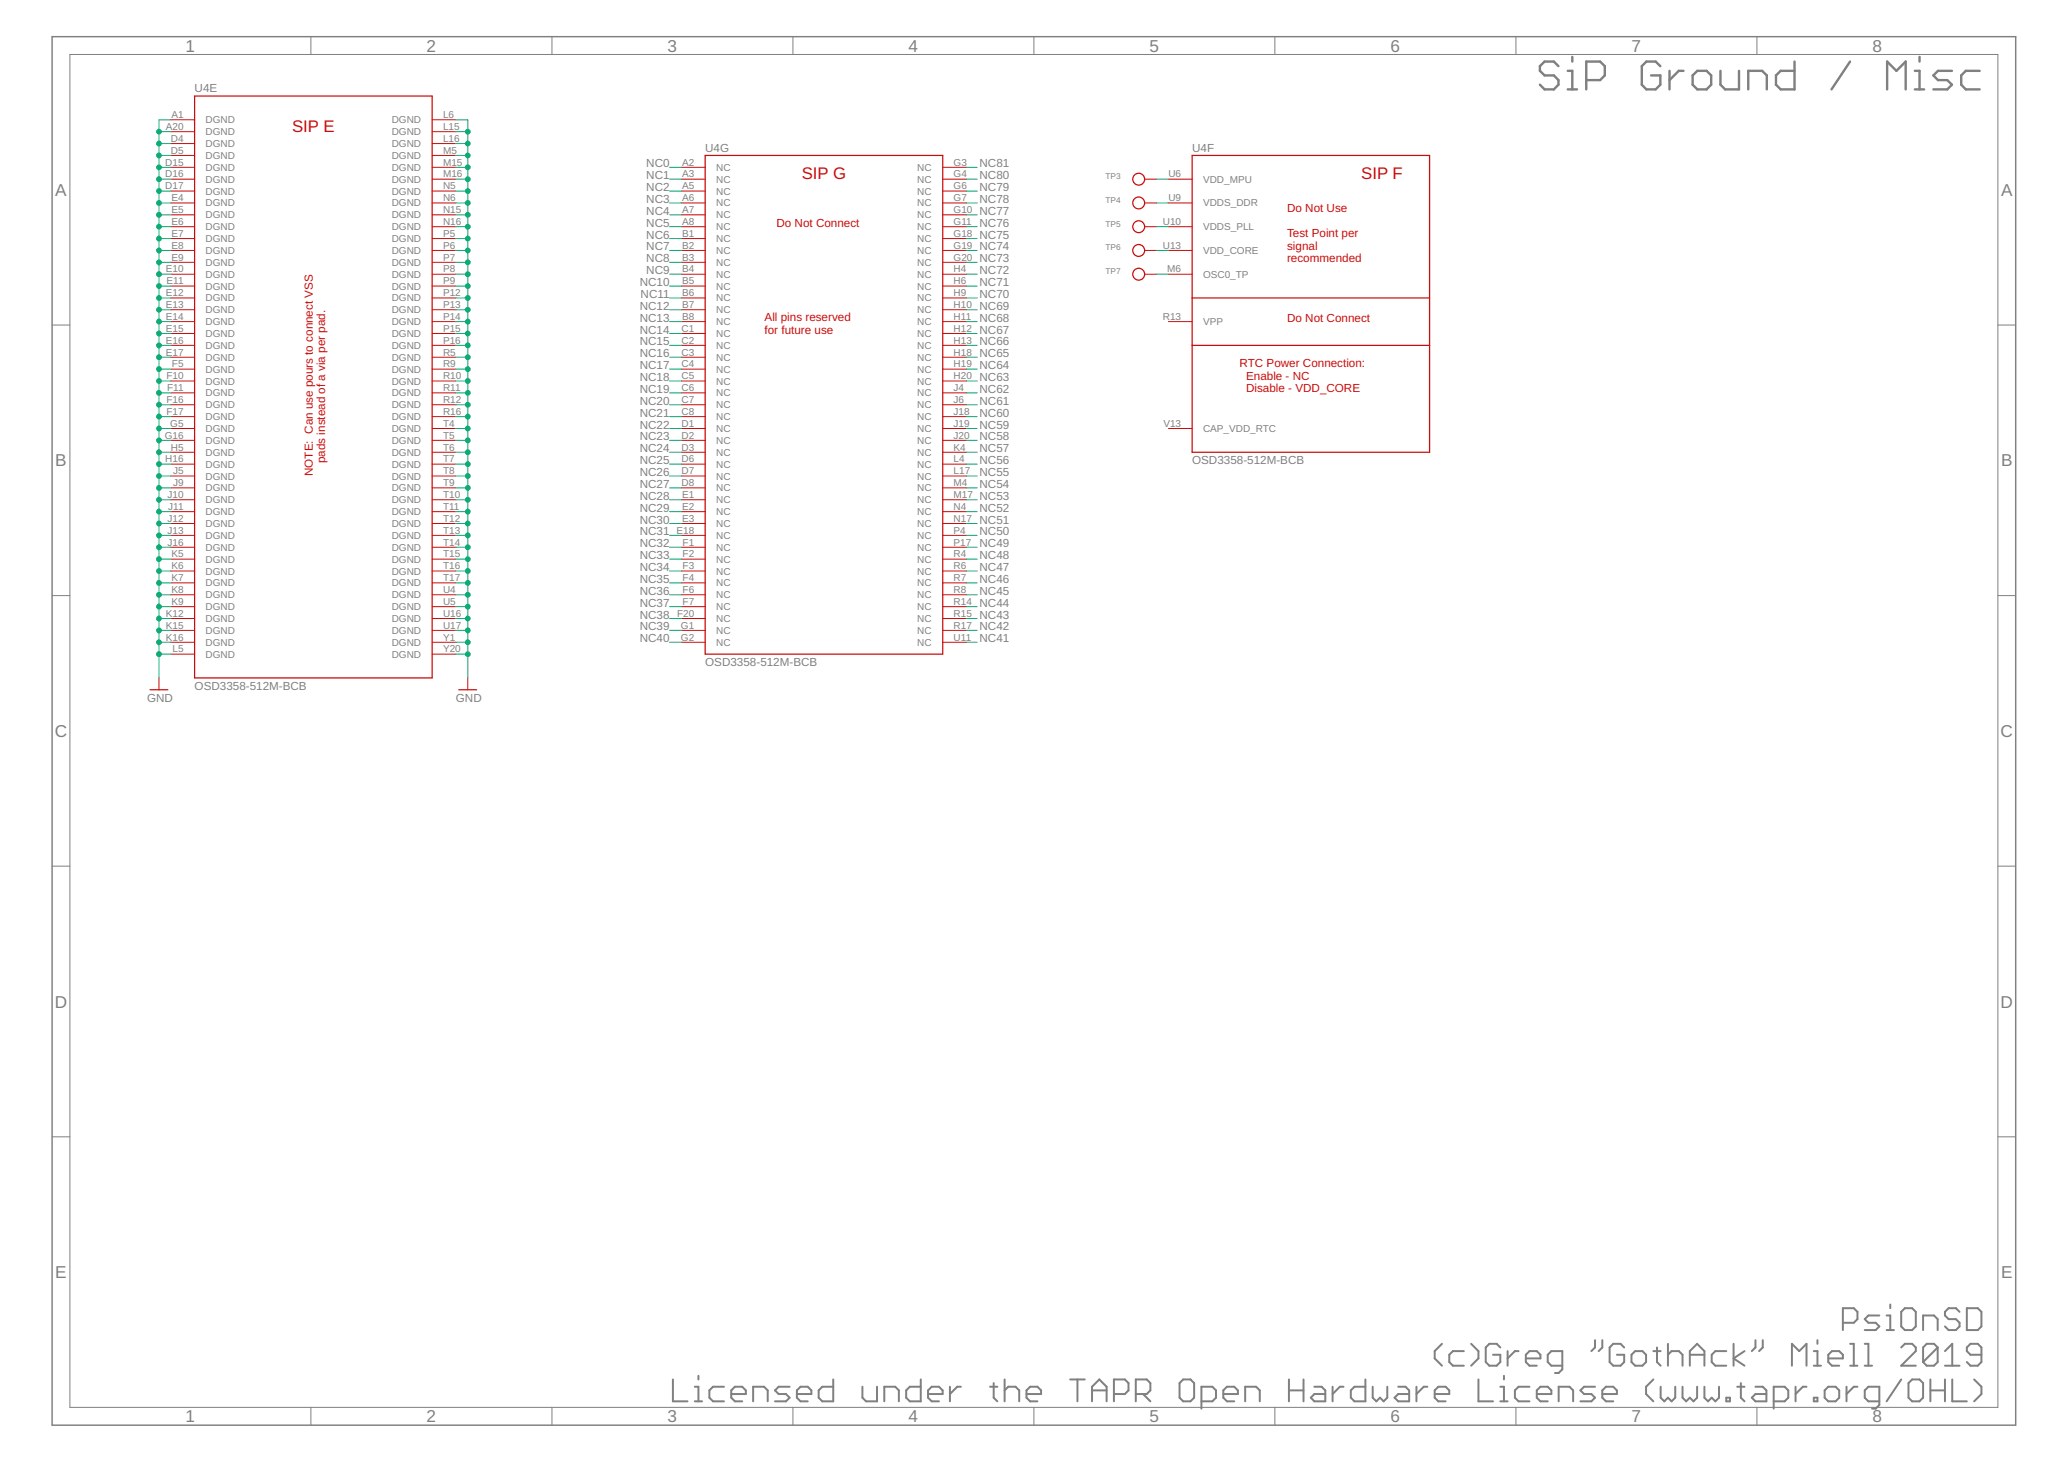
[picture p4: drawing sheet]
<svg xmlns="http://www.w3.org/2000/svg" width="420mm" height="297mm" viewBox="0 0 420 297" stroke-linecap="round" stroke-linejoin="round" font-family="sans-serif">
<defs><g id="words">
<g font-size="3.5" fill="#808080">
<text x="37.7" y="10.5">1</text>
<text x="86.7" y="10.5">2</text>
<text x="135.6" y="10.5">3</text>
<text x="184.6" y="10.5">4</text>
<text x="233.6" y="10.5">5</text>
<text x="282.5" y="10.5">6</text>
<text x="331.5" y="10.5">7</text>
<text x="380.5" y="10.5">8</text>
<text x="11.2" y="39.8">A</text>
<text x="406.6" y="39.8">A</text>
<text x="11.2" y="94.8">B</text>
<text x="406.6" y="94.8">B</text>
<text x="11.1" y="149.7">C</text>
<text x="406.5" y="149.7">C</text>
<text x="11.1" y="204.7">D</text>
<text x="406.5" y="204.7">D</text>
<text x="11.2" y="259.7">E</text>
<text x="406.6" y="259.7">E</text>
<text x="37.7" y="289">1</text>
<text x="86.7" y="289">2</text>
<text x="135.6" y="289">3</text>
<text x="184.6" y="289">4</text>
<text x="233.6" y="289">5</text>
<text x="282.5" y="289">6</text>
<text x="331.5" y="289">7</text>
<text x="380.5" y="289">8</text>
</g>
<g font-size="3.4" fill="#c90d0c">
<text x="59.3" y="26.7">SIP E</text>
<text x="162.9" y="36.4">SIP G</text>
<text x="276.6" y="36.4">SIP F</text>
</g>
<g font-size="2.4" fill="#808080">
<text x="39.5" y="18.8">U4E</text>
<text x="131.3" y="34">NC0</text>
<text x="143.3" y="30.9">U4G</text>
<text x="199" y="34">NC81</text>
<text x="242.2" y="30.9">U4F</text>
<text x="131.3" y="36.4">NC1</text>
<text x="131.3" y="38.8">NC2</text>
<text x="131.3" y="41.2">NC3</text>
<text x="199" y="41.2">NC78</text>
<text x="199" y="38.8">NC79</text>
<text x="199" y="36.4">NC80</text>
<text x="131.3" y="43.6">NC4</text>
<text x="131.3" y="46.1">NC5</text>
<text x="199" y="46.1">NC76</text>
<text x="199" y="43.6">NC77</text>
<text x="131.3" y="48.5">NC6</text>
<text x="131.3" y="50.9">NC7</text>
<text x="131.3" y="53.3">NC8</text>
<text x="199" y="53.3">NC73</text>
<text x="199" y="50.9">NC74</text>
<text x="199" y="48.5">NC75</text>
<text x="130" y="58.1">NC10</text>
<text x="131.3" y="55.7">NC9</text>
<text x="199" y="58.1">NC71</text>
<text x="199" y="55.7">NC72</text>
<text x="130" y="62.9">NC12</text>
<text x="130" y="65.4">NC13</text>
<text x="130.2" y="60.5">NC11</text>
<text x="199" y="65.4">NC68</text>
<text x="199" y="62.9">NC69</text>
<text x="199" y="60.5">NC70</text>
<text x="130" y="67.8">NC14</text>
<text x="130" y="70.2">NC15</text>
<text x="199" y="70.2">NC66</text>
<text x="199" y="67.8">NC67</text>
<text x="130" y="72.6">NC16</text>
<text x="130" y="75">NC17</text>
<text x="130" y="77.4">NC18</text>
<text x="199" y="77.4">NC63</text>
<text x="199" y="75">NC64</text>
<text x="199" y="72.6">NC65</text>
<text x="130" y="79.8">NC19</text>
<text x="130" y="82.2">NC20</text>
<text x="199" y="82.2">NC61</text>
<text x="199" y="79.8">NC62</text>
<text x="130" y="84.7">NC21</text>
<text x="130" y="87.1">NC22</text>
<text x="130" y="89.5">NC23</text>
<text x="199" y="89.5">NC58</text>
<text x="199" y="87.1">NC59</text>
<text x="199" y="84.7">NC60</text>
<text x="130" y="91.9">NC24</text>
<text x="130" y="94.3">NC25</text>
<text x="199" y="94.3">NC56</text>
<text x="199" y="91.9">NC57</text>
<text x="242.2" y="94.3">OSD3358-512M-BCB</text>
<text x="130" y="96.7">NC26</text>
<text x="130" y="99.1">NC27</text>
<text x="130" y="101.5">NC28</text>
<text x="199" y="101.5">NC53</text>
<text x="199" y="99.1">NC54</text>
<text x="199" y="96.7">NC55</text>
<text x="130" y="104">NC29</text>
<text x="130" y="106.4">NC30</text>
<text x="199" y="106.4">NC51</text>
<text x="199" y="104">NC52</text>
<text x="130" y="108.8">NC31</text>
<text x="130" y="111.2">NC32</text>
<text x="130" y="113.6">NC33</text>
<text x="199" y="113.6">NC48</text>
<text x="199" y="111.2">NC49</text>
<text x="199" y="108.8">NC50</text>
<text x="130" y="116">NC34</text>
<text x="130" y="118.4">NC35</text>
<text x="199" y="118.4">NC46</text>
<text x="199" y="116">NC47</text>
<text x="130" y="120.8">NC36</text>
<text x="130" y="123.3">NC37</text>
<text x="130" y="125.7">NC38</text>
<text x="199" y="125.7">NC43</text>
<text x="199" y="123.3">NC44</text>
<text x="199" y="120.8">NC45</text>
<text x="130" y="128.1">NC39</text>
<text x="130" y="130.5">NC40</text>
<text x="199" y="130.5">NC41</text>
<text x="199" y="128.1">NC42</text>
<text x="143.3" y="135.3">OSD3358-512M-BCB</text>
<text x="29.9" y="142.6">GND</text>
<text x="39.5" y="140.1">OSD3358-512M-BCB</text>
<text x="92.6" y="142.6">GND</text>
</g>
<g font-size="2.4" fill="#c90d0c">
<text x="157.8" y="46.1">Do Not Connect</text>
<text x="261.5" y="43.1">Do Not Use</text>
<text x="261.5" y="48.2">Test Point per</text>
<text x="261.5" y="50.7">signal</text>
<text x="261.5" y="53.3">recommended</text>
<text x="155.3" y="65.2">All pins reserved</text>
<text x="261.5" y="65.4">Do Not Connect</text>
<text x="155.3" y="67.8">for future use</text>
<text x="251.9" y="74.6">RTC Power Connection:</text>
<text x="253.2" y="77.2">Enable - NC</text>
<text x="253.2" y="79.7">Disable - VDD_CORE</text>
<text x="66.1" y="94.1" transform="rotate(-90 66.1 94.1)">pads instead of a via per pad.</text>
<text x="63.5" y="96.7" transform="rotate(-90 63.5 96.7)">NOTE: Can use pours to connect VSS</text>
</g>
<g font-size="2" fill="#808080">
<text x="34.8" y="24">A1</text>
<text x="90" y="24">L6</text>
<text x="33.7" y="26.4">A20</text>
<text x="34.7" y="28.8">D4</text>
<text x="41.8" y="25.1">DGND</text>
<text x="41.8" y="27.5">DGND</text>
<text x="41.8" y="29.9">DGND</text>
<text x="79.6" y="25.1">DGND</text>
<text x="79.6" y="27.5">DGND</text>
<text x="79.6" y="29.9">DGND</text>
<text x="90" y="26.4">L15</text>
<text x="90" y="28.8">L16</text>
<text x="33.6" y="33.6">D15</text>
<text x="34.7" y="31.2">D5</text>
<text x="41.8" y="32.3">DGND</text>
<text x="41.8" y="34.7">DGND</text>
<text x="79.6" y="32.3">DGND</text>
<text x="79.6" y="34.7">DGND</text>
<text x="90" y="31.2">M5</text>
<text x="90" y="33.6">M15</text>
<text x="138.6" y="33.6">A2</text>
<text x="145.5" y="34.7">NC</text>
<text x="186.4" y="34.7">NC</text>
<text x="193.8" y="33.6">G3</text>
<text x="33.6" y="36.1">D16</text>
<text x="33.6" y="38.5">D17</text>
<text x="34.8" y="40.9">E4</text>
<text x="41.8" y="37.1">DGND</text>
<text x="41.8" y="39.5">DGND</text>
<text x="41.8" y="41.9">DGND</text>
<text x="79.6" y="37.1">DGND</text>
<text x="79.6" y="39.5">DGND</text>
<text x="79.6" y="41.9">DGND</text>
<text x="90" y="36.1">M16</text>
<text x="90" y="38.5">N5</text>
<text x="90" y="40.9">N6</text>
<text x="138.6" y="36.1">A3</text>
<text x="138.6" y="38.5">A5</text>
<text x="138.6" y="40.9">A6</text>
<text x="145.5" y="37.1">NC</text>
<text x="145.5" y="39.5">NC</text>
<text x="145.5" y="41.9">NC</text>
<text x="186.4" y="37.1">NC</text>
<text x="186.4" y="39.5">NC</text>
<text x="186.4" y="41.9">NC</text>
<text x="193.8" y="36.1">G4</text>
<text x="193.8" y="38.5">G6</text>
<text x="193.8" y="40.9">G7</text>
<text x="237.4" y="40.9">U9</text>
<text x="237.4" y="36.1">U6</text>
<text x="244.4" y="41.9">VDDS_DDR</text>
<text x="244.4" y="37.1">VDD_MPU</text>
<text x="34.8" y="43.3">E5</text>
<text x="34.8" y="45.7">E6</text>
<text x="41.8" y="44.4">DGND</text>
<text x="41.8" y="46.8">DGND</text>
<text x="79.6" y="44.4">DGND</text>
<text x="79.6" y="46.8">DGND</text>
<text x="90" y="43.3">N15</text>
<text x="90" y="45.7">N16</text>
<text x="138.6" y="43.3">A7</text>
<text x="138.6" y="45.7">A8</text>
<text x="145.5" y="44.4">NC</text>
<text x="145.5" y="46.8">NC</text>
<text x="186.4" y="44.4">NC</text>
<text x="186.4" y="46.8">NC</text>
<text x="193.8" y="43.3">G10</text>
<text x="193.8" y="45.7">G11</text>
<text x="236.3" y="45.7">U10</text>
<text x="244.4" y="46.8">VDDS_PLL</text>
<text x="34.8" y="48.1">E7</text>
<text x="34.8" y="50.5">E8</text>
<text x="34.8" y="53">E9</text>
<text x="41.8" y="49.2">DGND</text>
<text x="41.8" y="51.6">DGND</text>
<text x="79.6" y="49.2">DGND</text>
<text x="79.6" y="51.6">DGND</text>
<text x="90" y="48.1">P5</text>
<text x="90" y="50.5">P6</text>
<text x="90" y="53">P7</text>
<text x="138.6" y="48.1">B1</text>
<text x="138.6" y="50.5">B2</text>
<text x="138.6" y="53">B3</text>
<text x="145.5" y="49.2">NC</text>
<text x="145.5" y="51.6">NC</text>
<text x="186.4" y="49.2">NC</text>
<text x="186.4" y="51.6">NC</text>
<text x="193.8" y="48.1">G18</text>
<text x="193.8" y="50.5">G19</text>
<text x="193.8" y="53">G20</text>
<text x="236.3" y="50.5">U13</text>
<text x="244.4" y="51.6">VDD_CORE</text>
<text x="33.7" y="55.4">E10</text>
<text x="33.8" y="57.8">E11</text>
<text x="41.8" y="54">DGND</text>
<text x="41.8" y="56.4">DGND</text>
<text x="41.8" y="58.8">DGND</text>
<text x="79.6" y="54">DGND</text>
<text x="79.6" y="56.4">DGND</text>
<text x="79.6" y="58.8">DGND</text>
<text x="90" y="55.4">P8</text>
<text x="90" y="57.8">P9</text>
<text x="138.6" y="55.4">B4</text>
<text x="138.6" y="57.8">B5</text>
<text x="145.5" y="54">NC</text>
<text x="145.5" y="56.4">NC</text>
<text x="145.5" y="58.8">NC</text>
<text x="186.4" y="54">NC</text>
<text x="186.4" y="56.4">NC</text>
<text x="186.4" y="58.8">NC</text>
<text x="193.8" y="55.4">H4</text>
<text x="193.8" y="57.8">H6</text>
<text x="237.2" y="55.4">M6</text>
<text x="244.4" y="56.4">OSC0_TP</text>
<text x="33.7" y="60.2">E12</text>
<text x="33.7" y="62.6">E13</text>
<text x="33.7" y="65">E14</text>
<text x="41.8" y="61.2">DGND</text>
<text x="41.8" y="63.7">DGND</text>
<text x="79.6" y="61.2">DGND</text>
<text x="79.6" y="63.7">DGND</text>
<text x="90" y="60.2">P12</text>
<text x="90" y="62.6">P13</text>
<text x="90" y="65">P14</text>
<text x="138.6" y="60.2">B6</text>
<text x="138.6" y="62.6">B7</text>
<text x="138.6" y="65">B8</text>
<text x="145.5" y="61.2">NC</text>
<text x="145.5" y="63.7">NC</text>
<text x="186.4" y="61.2">NC</text>
<text x="186.4" y="63.7">NC</text>
<text x="193.8" y="60.2">H9</text>
<text x="193.8" y="62.6">H10</text>
<text x="193.8" y="65">H11</text>
<text x="236.3" y="65">R13</text>
<text x="33.7" y="67.4">E15</text>
<text x="33.7" y="69.8">E16</text>
<text x="41.8" y="66.1">DGND</text>
<text x="41.8" y="68.5">DGND</text>
<text x="41.8" y="70.9">DGND</text>
<text x="79.6" y="66.1">DGND</text>
<text x="79.6" y="68.5">DGND</text>
<text x="79.6" y="70.9">DGND</text>
<text x="90" y="67.4">P15</text>
<text x="90" y="69.8">P16</text>
<text x="138.5" y="67.4">C1</text>
<text x="138.5" y="69.8">C2</text>
<text x="145.5" y="66.1">NC</text>
<text x="145.5" y="68.5">NC</text>
<text x="145.5" y="70.9">NC</text>
<text x="186.4" y="66.1">NC</text>
<text x="186.4" y="68.5">NC</text>
<text x="186.4" y="70.9">NC</text>
<text x="193.8" y="67.4">H12</text>
<text x="193.8" y="69.8">H13</text>
<text x="244.4" y="66.1">VPP</text>
<text x="33.7" y="72.3">E17</text>
<text x="33.8" y="77.1">F10</text>
<text x="34.9" y="74.7">F5</text>
<text x="41.8" y="73.3">DGND</text>
<text x="41.8" y="75.7">DGND</text>
<text x="79.6" y="73.3">DGND</text>
<text x="79.6" y="75.7">DGND</text>
<text x="90" y="72.3">R5</text>
<text x="90" y="74.7">R9</text>
<text x="90" y="77.1">R10</text>
<text x="138.5" y="72.3">C3</text>
<text x="138.5" y="74.7">C4</text>
<text x="138.5" y="77.1">C5</text>
<text x="145.5" y="73.3">NC</text>
<text x="145.5" y="75.7">NC</text>
<text x="186.4" y="73.3">NC</text>
<text x="186.4" y="75.7">NC</text>
<text x="193.8" y="72.3">H18</text>
<text x="193.8" y="74.7">H19</text>
<text x="193.8" y="77.1">H20</text>
<text x="33.8" y="81.9">F16</text>
<text x="34" y="79.5">F11</text>
<text x="41.8" y="78.1">DGND</text>
<text x="41.8" y="80.6">DGND</text>
<text x="41.8" y="83">DGND</text>
<text x="79.6" y="78.1">DGND</text>
<text x="79.6" y="80.5">DGND</text>
<text x="79.6" y="83">DGND</text>
<text x="90" y="79.5">R11</text>
<text x="90" y="81.9">R12</text>
<text x="138.5" y="79.5">C6</text>
<text x="138.5" y="81.9">C7</text>
<text x="145.5" y="78.1">NC</text>
<text x="145.5" y="80.6">NC</text>
<text x="145.5" y="83">NC</text>
<text x="186.4" y="78.1">NC</text>
<text x="186.4" y="80.5">NC</text>
<text x="186.4" y="83">NC</text>
<text x="193.8" y="79.5">J4</text>
<text x="193.8" y="81.9">J6</text>
<text x="33.5" y="89.1">G16</text>
<text x="33.8" y="84.3">F17</text>
<text x="34.6" y="86.7">G5</text>
<text x="41.8" y="85.4">DGND</text>
<text x="41.8" y="87.8">DGND</text>
<text x="79.6" y="85.4">DGND</text>
<text x="79.6" y="87.8">DGND</text>
<text x="90" y="84.3">R16</text>
<text x="90" y="86.7">T4</text>
<text x="90" y="89.1">T5</text>
<text x="138.5" y="84.3">C8</text>
<text x="138.5" y="86.7">D1</text>
<text x="138.5" y="89.1">D2</text>
<text x="145.5" y="85.4">NC</text>
<text x="145.5" y="87.8">NC</text>
<text x="186.4" y="85.4">NC</text>
<text x="186.4" y="87.8">NC</text>
<text x="193.8" y="84.3">J18</text>
<text x="193.8" y="86.7">J19</text>
<text x="193.8" y="89.1">J20</text>
<text x="236.4" y="86.7">V13</text>
<text x="244.4" y="87.8">CAP_VDD_RTC</text>
<text x="33.6" y="94">H16</text>
<text x="34.7" y="91.6">H5</text>
<text x="41.8" y="90.2">DGND</text>
<text x="41.8" y="92.6">DGND</text>
<text x="41.8" y="95">DGND</text>
<text x="79.6" y="90.2">DGND</text>
<text x="79.6" y="92.6">DGND</text>
<text x="79.6" y="95">DGND</text>
<text x="90" y="91.6">T6</text>
<text x="90" y="94">T7</text>
<text x="138.5" y="91.6">D3</text>
<text x="138.5" y="94">D6</text>
<text x="145.5" y="90.2">NC</text>
<text x="145.5" y="92.6">NC</text>
<text x="145.5" y="95">NC</text>
<text x="186.4" y="90.2">NC</text>
<text x="186.4" y="92.6">NC</text>
<text x="186.4" y="95">NC</text>
<text x="193.8" y="91.6">K4</text>
<text x="193.8" y="94">L4</text>
<text x="34" y="101.2">J10</text>
<text x="35.2" y="96.4">J5</text>
<text x="35.2" y="98.8">J9</text>
<text x="41.8" y="97.4">DGND</text>
<text x="41.8" y="99.9">DGND</text>
<text x="79.6" y="97.4">DGND</text>
<text x="79.6" y="99.8">DGND</text>
<text x="90" y="96.4">T8</text>
<text x="90" y="98.8">T9</text>
<text x="90" y="101.2">T10</text>
<text x="138.5" y="96.4">D7</text>
<text x="138.5" y="98.8">D8</text>
<text x="138.6" y="101.2">E1</text>
<text x="145.5" y="97.4">NC</text>
<text x="145.5" y="99.9">NC</text>
<text x="186.4" y="97.4">NC</text>
<text x="186.4" y="99.8">NC</text>
<text x="193.8" y="96.4">L17</text>
<text x="193.8" y="98.8">M4</text>
<text x="193.8" y="101.2">M17</text>
<text x="34" y="106">J12</text>
<text x="34.2" y="103.6">J11</text>
<text x="41.8" y="102.3">DGND</text>
<text x="41.8" y="104.7">DGND</text>
<text x="41.8" y="107.1">DGND</text>
<text x="79.6" y="102.3">DGND</text>
<text x="79.6" y="104.7">DGND</text>
<text x="79.6" y="107.1">DGND</text>
<text x="90" y="103.6">T11</text>
<text x="90" y="106">T12</text>
<text x="138.6" y="103.6">E2</text>
<text x="138.6" y="106">E3</text>
<text x="145.5" y="102.3">NC</text>
<text x="145.5" y="104.7">NC</text>
<text x="145.5" y="107.1">NC</text>
<text x="186.4" y="102.3">NC</text>
<text x="186.4" y="104.7">NC</text>
<text x="186.4" y="107.1">NC</text>
<text x="193.8" y="103.6">N4</text>
<text x="193.8" y="106">N17</text>
<text x="34" y="108.4">J13</text>
<text x="34" y="110.9">J16</text>
<text x="34.8" y="113.3">K5</text>
<text x="41.8" y="109.5">DGND</text>
<text x="41.8" y="111.9">DGND</text>
<text x="79.6" y="109.5">DGND</text>
<text x="79.6" y="111.9">DGND</text>
<text x="90" y="108.4">T13</text>
<text x="90" y="110.9">T14</text>
<text x="90" y="113.3">T15</text>
<text x="137.4" y="108.4">E18</text>
<text x="138.7" y="110.9">F1</text>
<text x="138.7" y="113.3">F2</text>
<text x="145.5" y="109.5">NC</text>
<text x="145.5" y="111.9">NC</text>
<text x="186.4" y="109.5">NC</text>
<text x="186.4" y="111.9">NC</text>
<text x="193.8" y="108.4">P4</text>
<text x="193.8" y="110.9">P17</text>
<text x="193.8" y="113.3">R4</text>
<text x="34.8" y="115.7">K6</text>
<text x="34.8" y="118.1">K7</text>
<text x="41.8" y="114.3">DGND</text>
<text x="41.8" y="116.7">DGND</text>
<text x="41.8" y="119.2">DGND</text>
<text x="79.6" y="114.3">DGND</text>
<text x="79.6" y="116.7">DGND</text>
<text x="79.6" y="119.1">DGND</text>
<text x="90" y="115.7">T16</text>
<text x="90" y="118.1">T17</text>
<text x="138.7" y="115.7">F3</text>
<text x="138.7" y="118.1">F4</text>
<text x="145.5" y="114.3">NC</text>
<text x="145.5" y="116.7">NC</text>
<text x="145.5" y="119.2">NC</text>
<text x="186.4" y="114.3">NC</text>
<text x="186.4" y="116.7">NC</text>
<text x="186.4" y="119.1">NC</text>
<text x="193.8" y="115.7">R6</text>
<text x="193.8" y="118.1">R7</text>
<text x="33.7" y="125.3">K12</text>
<text x="34.8" y="120.5">K8</text>
<text x="34.8" y="122.9">K9</text>
<text x="41.8" y="121.6">DGND</text>
<text x="41.8" y="124">DGND</text>
<text x="79.6" y="121.6">DGND</text>
<text x="79.6" y="124">DGND</text>
<text x="90" y="120.5">U4</text>
<text x="90" y="122.9">U5</text>
<text x="90" y="125.3">U16</text>
<text x="137.6" y="125.3">F20</text>
<text x="138.7" y="120.5">F6</text>
<text x="138.7" y="122.9">F7</text>
<text x="145.5" y="121.6">NC</text>
<text x="145.5" y="124">NC</text>
<text x="186.4" y="121.6">NC</text>
<text x="186.4" y="124">NC</text>
<text x="193.8" y="120.5">R8</text>
<text x="193.8" y="122.9">R14</text>
<text x="193.8" y="125.3">R15</text>
<text x="33.7" y="127.7">K15</text>
<text x="33.7" y="130.2">K16</text>
<text x="41.8" y="126.4">DGND</text>
<text x="41.8" y="128.8">DGND</text>
<text x="41.8" y="131.2">DGND</text>
<text x="79.6" y="126.4">DGND</text>
<text x="79.6" y="128.8">DGND</text>
<text x="79.6" y="131.2">DGND</text>
<text x="90" y="127.7">U17</text>
<text x="90" y="130.2">Y1</text>
<text x="138.4" y="127.7">G1</text>
<text x="138.4" y="130.2">G2</text>
<text x="145.5" y="126.4">NC</text>
<text x="145.5" y="128.8">NC</text>
<text x="145.5" y="131.2">NC</text>
<text x="186.4" y="126.4">NC</text>
<text x="186.4" y="128.8">NC</text>
<text x="186.4" y="131.2">NC</text>
<text x="193.8" y="127.7">R17</text>
<text x="193.8" y="130.2">U11</text>
<text x="35.1" y="132.6">L5</text>
<text x="41.8" y="133.6">DGND</text>
<text x="79.6" y="133.6">DGND</text>
<text x="90" y="132.6">Y20</text>
</g>
<g font-size="1.7" fill="#808080">
<text x="224.6" y="36.4">TP3</text>
<text x="224.6" y="41.2">TP4</text>
<text x="224.6" y="46.1">TP5</text>
<text x="224.6" y="50.9">TP6</text>
<text x="224.6" y="55.7">TP7</text>
</g>
</g></defs>
<path d="M10.6 7.5h398.9v282.1h-398.9z" fill="none" stroke="#808080" stroke-width=".3"/>
<g fill="none" stroke="#808080" stroke-width=".2">
<path d="M14.2 11.1h391.7v274.8h-391.7zM63.2 7.5v3.6M112.1 7.5v3.6M161.1 7.5v3.6M210.1 7.5v3.6M259 7.5v3.6M308 7.5v3.6M357 7.5v3.6M10.6 66h3.6M405.9 66h3.6M10.6 121h3.6M405.9 121h3.6"/>
<path d="M10.6 176h3.6M405.9 176h3.6M10.6 231h3.6M405.9 231h3.6M63.2 285.9v3.7M112.1 285.9v3.7M161.1 285.9v3.7M210.1 285.9v3.7M259 285.9v3.7M308 285.9v3.7M357 285.9v3.7"/>
</g>
<g fill="none" stroke="#808080" stroke-width=".4">
<path d="M141.9 279.5v.8M293 273l-1.5 1.5v1.5l1.5 1.5M297.4 274.5h-2.2l-.8 .8v1.4l.8 .8h2.2M298.9 273l1.5 1.5v1.5l-1.5 1.5M304.8 273.8l-.7-.8h-1.5l-.7 .8v2.9l.7 .8h1.5l.7-.8v-1.4h-1.5M305.6 279.5v.8M306.3 274.5v3M308.5 274.5h-.7l-1.5 1.5M310 276h3v-.7l-.8-.8h-1.5l-.7 .8v1.4l.7 .8h1.5M317.4 277.5h-2.2l-.7-.8v-1.4l.7-.8h2.2v3.7l-.7 .8h-.8M324.1 272.3v1.5l-.8 .7M325.5 272.3v1.5l-.7 .7"/>
<path d="M330 273.8l-.8-.8h-1.4l-.8 .8v2.9l.8 .8h1.4l.8-.8v-1.4h-1.5M332.2 274.5h1.5l.7 .8v1.4l-.7 .8h-1.5l-.7-.8v-1.4zM335.9 274.5h1.5M336.7 273.8v2.9l.7 .8M338.9 275.3l.7-.8h1.5l.7 .8v2.2M338.9 273v4.5M343.3 275.3h3M343.3 277.5v-3l1.5-1.5 1.5 1.5v3M350.7 274.5h-2.2l-.7 .8v1.4l.7 .8h2.2M352.2 273v4.5M354.4 274.5l-2.2 1.5 2.2 1.5M356.7 272.3v1.5l-.8 .7"/>
<path d="M358.1 272.3v1.5l-.7 .7M364.1 277.5v-4.5l1.4 1.5 1.5-1.5v4.5M368.5 274.5h.8v3M368.5 277.5h1.5M369.3 272.3v.7M371.5 276h2.9v-.7l-.7-.8h-1.5l-.7 .8v1.4l.7 .8h1.5M374.4 268.8h2.2l.8-.8v-1.5l-.8-.7h-2.2v4.4M375.9 277.5h1.5M375.9 273h.7v4.5M378.9 277.5h1.4M378.9 273h.7v4.5M381.8 267.3h-2.2l-.7 .7 .7 .8h1.5l.7 .7-.7 .7h-2.2"/>
<path d="M383.3 270.2h1.5M383.3 267.3h.7v2.9M384 265v.8M386.3 273.8l.7-.8h1.5l.7 .8v.7l-2.9 3h2.9M387 265.8h1.5l.7 .7v3l-.7 .7h-1.5l-.7-.7v-3zM390.7 270.2v-2.9h2.2l.8 .7v2.2M393.7 273.8l-.8-.8h-1.4l-.8 .8v2.9M393.7 273.8v2.9l-.8 .8h-1.4l-.8-.8M393.7 273.8l-3 2.9M395.2 277.5h2.9M395.2 274.5l1.4-1.5v4.5M398.1 266.5l-.7-.7h-1.5l-.7 .7v.8l.7 .7h1.5l.7 .8v.7l-.7 .7h-1.5l-.7-.7"/>
<path d="M399.6 265.8h2.2l.8 .7v3l-.8 .7h-2.2zM402.6 275.3h-2.3l-.7-.8v-.7l.7-.8h1.5l.8 .8v2.9l-.8 .8h-1.5l-.7-.8M136.7 280.3v4.4h3M141.2 284.7h1.4M141.2 281.7h.7v3M147.1 281.7h-2.2l-.8 .8v1.5l.8 .7h2.2M148.6 283.2h2.9v-.7l-.7-.8h-1.5l-.7 .8v1.5l.7 .7h1.5M153 284.7v-3h2.2l.8 .8v2.2M160.4 281.7h-2.2l-.7 .8 .7 .7h1.5l.7 .8-.7 .7h-2.2M161.9 283.2h2.9v-.7l-.7-.8h-1.5l-.7 .8v1.5l.7 .7h1.5M169.3 280.3v4.4h-2.2l-.8-.7v-1.5l.8-.8h2.2M175.2 281.7v2.3l.8 .7h2.2v-3"/>
<path d="M179.7 284.7v-3h2.2l.7 .8v2.2M187.1 280.3v4.4h-2.3l-.7-.7v-1.5l.7-.8h2.3M188.6 283.2h2.9v-.7l-.7-.8h-1.5l-.7 .8v1.5l.7 .7h1.5M193 281.7v3M195.2 281.7h-.7l-1.5 1.5M201.1 281.7h1.5M201.9 281v3l.7 .7M204.1 282.5l.8-.8h1.4l.8 .8v2.2M204.1 280.3v4.4M208.6 283.2h2.9v-.7l-.7-.8h-1.5l-.7 .8v1.5l.7 .7h1.5M217.4 280.3h3M218.9 280.3v4.4"/>
<path d="M221.9 284.7v-3l1.5-1.4 1.4 1.4v3M221.9 282.5h2.9M226.3 283.2h2.2l.8-.7v-1.5l-.8-.7h-2.2v4.4M230.8 283.2h2.2l.7-.7v-1.5l-.7-.7h-2.2v4.4M232.2 283.2l1.5 1.5M239.6 281l.8-.7h1.5l.7 .7v3l-.7 .7h-1.5l-.8-.7zM244.1 284.7h2.2l.8-.7v-1.5l-.8-.8h-2.2v4.5M248.5 283.2h3v-.7l-.7-.8h-1.5l-.8 .8v1.5l.8 .7h1.5M253 284.7v-3h2.2l.7 .8v2.2M261.9 282.5h2.9M261.9 280.3v4.4M264.8 280.3v4.4"/>
<path d="M267 281.7h1.5l.8 .8v2.2h-2.3l-.7-.7 .7-.8h2.3M270.7 281.7v3M273 281.7h-.8l-1.5 1.5M277.4 280.3v4.4h-2.2l-.8-.7v-1.5l.8-.8h2.2M278.9 281.7v2.3l.7 .7 .8-.7 .7 .7 .8-.7v-2.3M284.1 281.7h1.5l.7 .8v2.2h-2.2l-.8-.7 .8-.8h2.2M287.8 281.7v3M290 281.7h-.7l-1.5 1.5M291.5 283.2h2.9v-.7l-.7-.8h-1.5l-.7 .8v1.5l.7 .7h1.5M300.4 280.3v4.4h2.9M304.8 284.7h1.5M304.8 281.7h.8v3"/>
<path d="M310.7 281.7h-2.2l-.7 .8v1.5l.7 .7h2.2M312.2 283.2h3v-.7l-.7-.8h-1.5l-.8 .8v1.5l.8 .7h1.5M316.7 284.7v-3h2.2l.7 .8v2.2M324.1 281.7h-2.3l-.7 .8 .7 .7h1.5l.8 .8-.8 .7h-2.2M325.5 283.2h3v-.7l-.7-.8h-1.5l-.8 .8v1.5l.8 .7h1.5M335.9 280.3l-1.5 1.4v1.5l1.5 1.5M337.4 281.7v2.3l.7 .7 .8-.7 .7 .7 .8-.7v-2.3M341.8 281.7v2.3l.8 .7 .7-.7 .8 .7 .7-.7v-2.3M346.3 281.7v2.3l.7 .7 .8-.7 .7 .7 .7-.7v-2.3M350.7 284h.8v.7h-.8zM353 281.7h1.4M353.7 281v3l.7 .7"/>
<path d="M356.7 281.7h1.4l.8 .8v2.2h-2.2l-.8-.7 .8-.8h2.2M360.4 284.7h2.2l.7-.7v-1.5l-.7-.8h-2.2v4.5M364.8 281.7v3M367 281.7h-.7l-1.5 1.5M368.5 284h.8v.7h-.8zM370.7 282.5l.8-.8h1.4l.8 .8v1.5l-.8 .7h-1.4l-.8-.7zM375.2 281.7v3M377.4 281.7h-.8l-1.4 1.5M381.8 284.7h-2.2l-.7-.7v-1.5l.7-.8h2.2v3.8l-.7 .7h-.8M386.3 280.3l-3 4.4M387.8 281l.7-.7h1.5l.7 .7v3l-.7 .7h-1.5l-.7-.7zM392.2 282.5h3"/>
<path d="M392.2 280.3v4.4M395.2 280.3v4.4M396.6 280.3v4.4h3M401.1 280.3l1.5 1.4v1.5l-1.5 1.5"/>
</g>
<g fill="none" stroke="#808080" stroke-width=".49">
<path d="M316.6 13.4l-.9-.9h-1.9l-.9 .9v1l.9 .9h1.9l.9 1v.9l-.9 1h-1.9l-.9-1M318.5 18.2h1.9M318.5 14.4h.9v3.8M319.4 11.6v.9M322.3 16.3h2.8l1-1v-1.9l-1-.9h-2.8v5.7M337.3 13.4l-.9-.9h-1.9l-.9 .9v3.8l.9 1h1.9l.9-1v-1.9h-1.9M339.2 14.4v3.8M342 14.4h-.9l-1.9 1.9M343.9 15.3l.9-.9h1.9l1 .9v1.9l-1 1h-1.9l-.9-1zM349.5 14.4v2.8l1 1h2.8v-3.8M355.2 18.2v-3.8h2.8l1 .9v2.9M364.6 12.5v5.7h-2.8l-1-1v-1.9l1-.9h2.8"/>
<path d="M375.9 12.5l-3.8 5.7M383.4 18.2v-5.7l1.9 1.9 1.9-1.9v5.7M389 18.2h1.9M389 14.4h1v3.8M390 11.6v.9M396.6 14.4h-2.9l-.9 .9 .9 1h1.9l1 .9-1 1h-2.8M402.2 14.4h-2.8l-.9 .9v1.9l.9 1h2.8"/>
</g>
<g fill="none" stroke="#c90d0c" stroke-width=".25">
<path d="M39.5 19.5h48.3v118.2h-48.3zM143.3 31.6h48.2v101.3h-48.2zM242.2 31.6h48.2v60.3h-48.2zM242.2 70.2h48.2M242.2 60.5h48.2M30.5 140.1h3.6M93.2 140.1h3.6"/>
<circle cx="231.4" cy="36.4" r="1.21"/>
<circle cx="231.4" cy="46.1" r="1.21"/>
<circle cx="231.4" cy="50.9" r="1.21"/>
<circle cx="231.4" cy="55.7" r="1.21"/>
<circle cx="231.4" cy="41.2" r="1.21"/>
</g>
<g fill="none" stroke="#c90d0c" stroke-width=".2">
<path d="M34.7 34h4.8M34.7 36.4h4.8M34.7 38.8h4.8M34.7 24.3h4.8M34.7 26.8h4.8M34.7 29.2h4.8M34.7 31.6h4.8M87.8 34h4.8M87.8 36.4h4.8M87.8 38.8h4.8M87.8 24.3h4.8M87.8 26.8h4.8"/>
<path d="M87.8 29.2h4.8M87.8 31.6h4.8M138.5 34h4.8M138.5 36.4h4.8M138.5 38.8h4.8M191.5 34h4.9M191.5 36.4h4.9M191.5 38.8h4.9M232.6 36.4h2.4M237.4 36.4h4.8M34.7 41.2h4.8M34.7 43.6h4.8"/>
<path d="M34.7 46.1h4.8M34.7 48.5h4.8M34.7 50.9h4.8M34.7 53.3h4.8M34.7 55.7h4.8M34.7 58.1h4.8M87.8 41.2h4.8M87.8 43.6h4.8M87.8 46.1h4.8M87.8 48.5h4.8M87.8 50.9h4.8M87.8 53.3h4.8"/>
<path d="M87.8 55.7h4.8M87.8 58.1h4.8M138.5 41.2h4.8M138.5 43.6h4.8M138.5 46.1h4.8M138.5 48.5h4.8M138.5 50.9h4.8M138.5 53.3h4.8M138.5 55.7h4.8M138.5 58.1h4.8M191.5 41.2h4.9M191.5 43.6h4.9"/>
<path d="M191.5 46.1h4.9M191.5 48.5h4.9M191.5 50.9h4.9M191.5 53.3h4.9M191.5 55.7h4.9M191.5 58.1h4.9M232.6 41.2h2.4M232.6 46.1h2.4M232.6 50.9h2.4M232.6 55.7h2.4M237.4 41.2h4.8M237.4 46.1h4.8"/>
<path d="M237.4 50.9h4.8M237.4 55.7h4.8M34.7 60.5h4.8M34.7 62.9h4.8M34.7 65.3h4.8M34.7 67.8h4.8M34.7 70.2h4.8M34.7 72.6h4.8M34.7 75h4.8M34.7 77.4h4.8M34.7 79.8h4.8M87.8 60.5h4.8"/>
<path d="M87.8 62.9h4.8M87.8 65.3h4.8M87.8 67.8h4.8M87.8 70.2h4.8M87.8 72.6h4.8M87.8 75h4.8M87.8 77.4h4.8M87.8 79.8h4.8M138.5 60.5h4.8M138.5 62.9h4.8M138.5 65.3h4.8M138.5 67.8h4.8"/>
<path d="M138.5 70.2h4.8M138.5 72.6h4.8M138.5 75h4.8M138.5 77.4h4.8M138.5 79.8h4.8M191.5 60.5h4.9M191.5 62.9h4.9M191.5 65.3h4.9M191.5 67.8h4.9M191.5 70.2h4.9M191.5 72.6h4.9M191.5 75h4.9"/>
<path d="M191.5 77.4h4.9M191.5 79.8h4.9M237.4 65.3h4.8M34.7 82.2h4.8M34.7 84.6h4.8M34.7 87.1h4.8M34.7 89.5h4.8M34.7 91.9h4.8M34.7 94.3h4.8M34.7 96.7h4.8M34.7 99.1h4.8M87.8 82.2h4.8"/>
<path d="M87.8 84.6h4.8M87.8 87.1h4.8M87.8 89.5h4.8M87.8 91.9h4.8M87.8 94.3h4.8M87.8 96.7h4.8M87.8 99.1h4.8M138.5 82.2h4.8M138.5 84.6h4.8M138.5 87.1h4.8M138.5 89.5h4.8M138.5 91.9h4.8"/>
<path d="M138.5 94.3h4.8M138.5 96.7h4.8M138.5 99.1h4.8M191.5 82.2h4.9M191.5 84.6h4.9M191.5 87.1h4.9M191.5 89.5h4.9M191.5 91.9h4.9M191.5 94.3h4.9M191.5 96.7h4.9M191.5 99.1h4.9M237.4 87.1h4.8"/>
<path d="M34.7 101.5h4.8M34.7 103.9h4.8M34.7 106.4h4.8M34.7 108.8h4.8M34.7 111.2h4.8M34.7 113.6h4.8M34.7 116h4.8M34.7 118.4h4.8M87.8 101.5h4.8M87.8 103.9h4.8M87.8 106.4h4.8M87.8 108.8h4.8"/>
<path d="M87.8 111.2h4.8M87.8 113.6h4.8M87.8 116h4.8M87.8 118.4h4.8M138.5 101.5h4.8M138.5 103.9h4.8M138.5 106.4h4.8M138.5 108.8h4.8M138.5 111.2h4.8M138.5 113.6h4.8M138.5 116h4.8M138.5 118.4h4.8"/>
<path d="M191.5 101.5h4.9M191.5 103.9h4.9M191.5 106.4h4.9M191.5 108.8h4.9M191.5 111.2h4.9M191.5 113.6h4.9M191.5 116h4.9M191.5 118.4h4.9M32.3 137.7v2.4M34.7 120.8h4.8M34.7 123.3h4.8M34.7 125.7h4.8"/>
<path d="M34.7 128.1h4.8M34.7 130.5h4.8M34.7 132.9h4.8M87.8 120.8h4.8M87.8 123.3h4.8M87.8 125.7h4.8M87.8 128.1h4.8M87.8 130.5h4.8M87.8 132.9h4.8M95 137.7v2.4M138.5 120.8h4.8M138.5 123.3h4.8"/>
<path d="M138.5 125.7h4.8M138.5 128.1h4.8M138.5 130.5h4.8M191.5 120.8h4.9M191.5 123.3h4.9M191.5 125.7h4.9M191.5 128.1h4.9M191.5 130.5h4.9"/>
</g>
<g fill="none" stroke="#0dab76" stroke-width=".2">
<path d="M32.3 26.8h2.4M32.3 29.2h2.4M32.3 31.6h2.4M32.3 34h2.4M32.3 36.4h2.4M32.3 38.8h2.4M34.7 24.3h-2.4v113.4M92.6 24.3h2.4v113.4M92.6 26.8h2.4M92.6 29.2h2.4M92.6 31.6h2.4M92.6 34h2.4"/>
<path d="M92.6 36.4h2.4M92.6 38.8h2.4M136 34h2.5M136 36.4h2.5M136 38.8h2.5M196.4 34h2.1M196.4 36.4h2.1M196.4 38.8h2.1M235 36.4h2.4M32.3 41.2h2.4M32.3 43.6h2.4M32.3 46.1h2.4"/>
<path d="M32.3 48.5h2.4M32.3 50.9h2.4M32.3 53.3h2.4M32.3 55.7h2.4M32.3 58.1h2.4M92.6 41.2h2.4M92.6 43.6h2.4M92.6 46.1h2.4M92.6 48.5h2.4M92.6 50.9h2.4M92.6 53.3h2.4M92.6 55.7h2.4"/>
<path d="M92.6 58.1h2.4M136 41.2h2.5M136 43.6h2.5M136 46.1h2.5M136 48.5h2.5M136 50.9h2.5M136 53.3h2.5M136 55.7h2.5M136 58.1h2.5M196.4 41.2h2.1M196.4 43.6h2.1M196.4 46.1h2.1"/>
<path d="M196.4 48.5h2.1M196.4 50.9h2.1M196.4 53.3h2.1M196.4 55.7h2.1M196.4 58.1h2.1M235 41.2h2.4M235 46.1h2.4M235 50.9h2.4M235 55.7h2.4M32.3 60.5h2.4M32.3 62.9h2.4M32.3 65.3h2.4"/>
<path d="M32.3 67.8h2.4M32.3 70.2h2.4M32.3 72.6h2.4M32.3 75h2.4M32.3 77.4h2.4M32.3 79.8h2.4M92.6 60.5h2.4M92.6 62.9h2.4M92.6 65.3h2.4M92.6 67.8h2.4M92.6 70.2h2.4M92.6 72.6h2.4"/>
<path d="M92.6 75h2.4M92.6 77.4h2.4M92.6 79.8h2.4M136 60.5h2.5M136 62.9h2.5M136 65.3h2.5M136 67.8h2.5M136 70.2h2.5M136 72.6h2.5M136 75h2.5M136 77.4h2.5M136 79.8h2.5"/>
<path d="M196.4 60.5h2.1M196.4 62.9h2.1M196.4 65.3h2.1M196.4 67.8h2.1M196.4 70.2h2.1M196.4 72.6h2.1M196.4 75h2.1M196.4 77.4h2.1M196.4 79.8h2.1M32.3 82.2h2.4M32.3 84.6h2.4M32.3 87.1h2.4"/>
<path d="M32.3 89.5h2.4M32.3 91.9h2.4M32.3 94.3h2.4M32.3 96.7h2.4M32.3 99.1h2.4M92.6 82.2h2.4M92.6 84.6h2.4M92.6 87.1h2.4M92.6 89.5h2.4M92.6 91.9h2.4M92.6 94.3h2.4M92.6 96.7h2.4"/>
<path d="M92.6 99.1h2.4M136 82.2h2.5M136 84.6h2.5M136 87.1h2.5M136 89.5h2.5M136 91.9h2.5M136 94.3h2.5M136 96.7h2.5M136 99.1h2.5M196.4 82.2h2.1M196.4 84.6h2.1M196.4 87.1h2.1"/>
<path d="M196.4 89.5h2.1M196.4 91.9h2.1M196.4 94.3h2.1M196.4 96.7h2.1M196.4 99.1h2.1M32.3 101.5h2.4M32.3 103.9h2.4M32.3 106.4h2.4M32.3 108.8h2.4M32.3 111.2h2.4M32.3 113.6h2.4M32.3 116h2.4"/>
<path d="M32.3 118.4h2.4M92.6 101.5h2.4M92.6 103.9h2.4M92.6 106.4h2.4M92.6 108.8h2.4M92.6 111.2h2.4M92.6 113.6h2.4M92.6 116h2.4M92.6 118.4h2.4M136 101.5h2.5M136 103.9h2.5M136 106.4h2.5"/>
<path d="M136 108.8h2.5M136 111.2h2.5M136 113.6h2.5M136 116h2.5M136 118.4h2.5M196.4 101.5h2.1M196.4 103.9h2.1M196.4 106.4h2.1M196.4 108.8h2.1M196.4 111.2h2.1M196.4 113.6h2.1M196.4 116h2.1"/>
<path d="M196.4 118.4h2.1M32.3 120.8h2.4M32.3 123.3h2.4M32.3 125.7h2.4M32.3 128.1h2.4M32.3 130.5h2.4M32.3 132.9h2.4M92.6 120.8h2.4M92.6 123.3h2.4M92.6 125.7h2.4M92.6 128.1h2.4M92.6 130.5h2.4"/>
<path d="M92.6 132.9h2.4M136 120.8h2.5M136 123.3h2.5M136 125.7h2.5M136 128.1h2.5M136 130.5h2.5M196.4 120.8h2.1M196.4 123.3h2.1M196.4 125.7h2.1M196.4 128.1h2.1M196.4 130.5h2.1"/>
</g>
<g fill="#0dab76" stroke="#0dab76" stroke-width=".2">
<circle cx="32.3" cy="26.8" r=".49"/>
<circle cx="32.3" cy="29.2" r=".49"/>
<circle cx="32.3" cy="31.6" r=".49"/>
<circle cx="32.3" cy="34" r=".49"/>
<circle cx="32.3" cy="36.4" r=".49"/>
<circle cx="32.3" cy="38.8" r=".49"/>
<circle cx="32.3" cy="41.2" r=".49"/>
<circle cx="32.3" cy="43.6" r=".49"/>
<circle cx="32.3" cy="46.1" r=".49"/>
<circle cx="32.3" cy="48.5" r=".49"/>
<circle cx="32.3" cy="50.9" r=".49"/>
<circle cx="32.3" cy="53.3" r=".49"/>
<circle cx="32.3" cy="55.7" r=".49"/>
<circle cx="32.3" cy="58.1" r=".49"/>
<circle cx="32.3" cy="60.5" r=".49"/>
<circle cx="32.3" cy="62.9" r=".49"/>
<circle cx="32.3" cy="65.3" r=".49"/>
<circle cx="32.3" cy="67.8" r=".49"/>
<circle cx="32.3" cy="70.2" r=".49"/>
<circle cx="32.3" cy="72.6" r=".49"/>
<circle cx="32.3" cy="75" r=".49"/>
<circle cx="32.3" cy="77.4" r=".49"/>
<circle cx="32.3" cy="79.8" r=".49"/>
<circle cx="32.3" cy="82.2" r=".49"/>
<circle cx="32.3" cy="84.6" r=".49"/>
<circle cx="32.3" cy="87.1" r=".49"/>
<circle cx="32.3" cy="89.5" r=".49"/>
<circle cx="32.3" cy="91.9" r=".49"/>
<circle cx="32.3" cy="94.3" r=".49"/>
<circle cx="32.3" cy="96.7" r=".49"/>
<circle cx="32.3" cy="99.1" r=".49"/>
<circle cx="32.3" cy="101.5" r=".49"/>
<circle cx="32.3" cy="103.9" r=".49"/>
<circle cx="32.3" cy="106.4" r=".49"/>
<circle cx="32.3" cy="108.8" r=".49"/>
<circle cx="32.3" cy="111.2" r=".49"/>
<circle cx="32.3" cy="113.6" r=".49"/>
<circle cx="32.3" cy="116" r=".49"/>
<circle cx="32.3" cy="118.4" r=".49"/>
<circle cx="32.3" cy="120.8" r=".49"/>
<circle cx="32.3" cy="123.3" r=".49"/>
<circle cx="32.3" cy="125.7" r=".49"/>
<circle cx="32.3" cy="128.1" r=".49"/>
<circle cx="32.3" cy="130.5" r=".49"/>
<circle cx="32.3" cy="132.9" r=".49"/>
<circle cx="95" cy="26.8" r=".49"/>
<circle cx="95" cy="29.2" r=".49"/>
<circle cx="95" cy="31.6" r=".49"/>
<circle cx="95" cy="34" r=".49"/>
<circle cx="95" cy="36.4" r=".49"/>
<circle cx="95" cy="38.8" r=".49"/>
<circle cx="95" cy="41.2" r=".49"/>
<circle cx="95" cy="43.6" r=".49"/>
<circle cx="95" cy="46.1" r=".49"/>
<circle cx="95" cy="48.5" r=".49"/>
<circle cx="95" cy="50.9" r=".49"/>
<circle cx="95" cy="53.3" r=".49"/>
<circle cx="95" cy="55.7" r=".49"/>
<circle cx="95" cy="58.1" r=".49"/>
<circle cx="95" cy="60.5" r=".49"/>
<circle cx="95" cy="62.9" r=".49"/>
<circle cx="95" cy="65.3" r=".49"/>
<circle cx="95" cy="67.8" r=".49"/>
<circle cx="95" cy="70.2" r=".49"/>
<circle cx="95" cy="72.6" r=".49"/>
<circle cx="95" cy="75" r=".49"/>
<circle cx="95" cy="77.4" r=".49"/>
<circle cx="95" cy="79.8" r=".49"/>
<circle cx="95" cy="82.2" r=".49"/>
<circle cx="95" cy="84.6" r=".49"/>
<circle cx="95" cy="87.1" r=".49"/>
<circle cx="95" cy="89.5" r=".49"/>
<circle cx="95" cy="91.9" r=".49"/>
<circle cx="95" cy="94.3" r=".49"/>
<circle cx="95" cy="96.7" r=".49"/>
<circle cx="95" cy="99.1" r=".49"/>
<circle cx="95" cy="101.5" r=".49"/>
<circle cx="95" cy="103.9" r=".49"/>
<circle cx="95" cy="106.4" r=".49"/>
<circle cx="95" cy="108.8" r=".49"/>
<circle cx="95" cy="111.2" r=".49"/>
<circle cx="95" cy="113.6" r=".49"/>
<circle cx="95" cy="116" r=".49"/>
<circle cx="95" cy="118.4" r=".49"/>
<circle cx="95" cy="120.8" r=".49"/>
<circle cx="95" cy="123.3" r=".49"/>
<circle cx="95" cy="125.7" r=".49"/>
<circle cx="95" cy="128.1" r=".49"/>
<circle cx="95" cy="130.5" r=".49"/>
<circle cx="95" cy="132.9" r=".49"/>
</g>
<use href="#words"/>
</svg>
